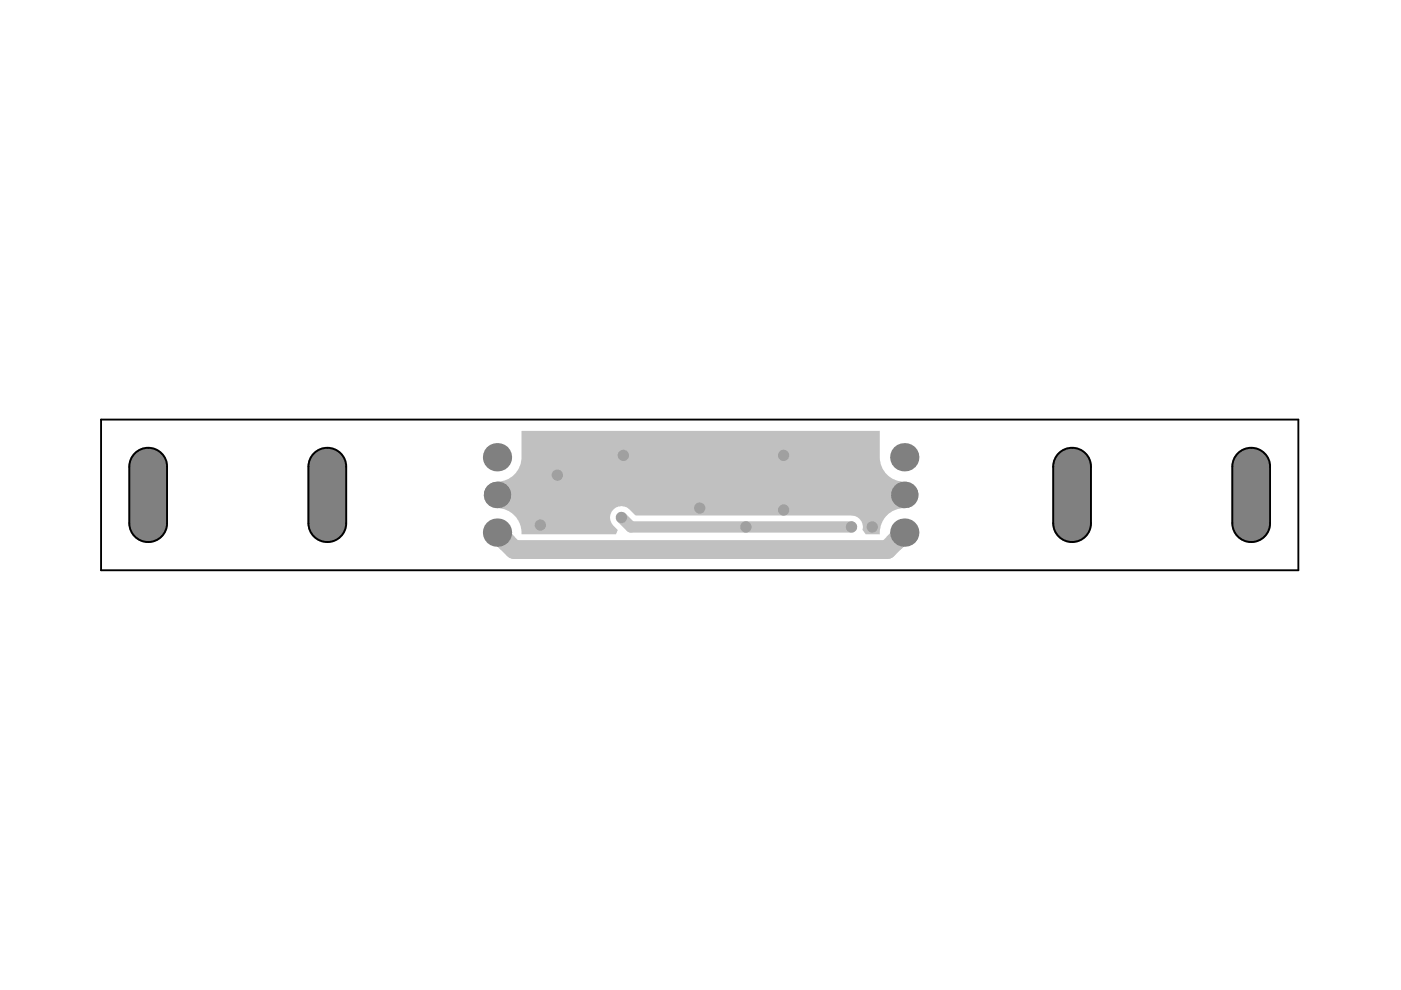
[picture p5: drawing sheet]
<svg xmlns="http://www.w3.org/2000/svg" width="297mm" height="210mm" viewBox="0 0 297 210" stroke-linecap="round" stroke-linejoin="round" font-family="sans-serif">
<g fill="#c0c0c0">
<path d="M188.9 112.7l3 3-1.1 1-2.9-2.8z"/>
<path d="M105.2 115.7l3-3 1 1.2-2.9 2.8z"/>
<path d="M110.6 91.4h75.9v5.5a5.2 5.2 0 0 0 5.2 5.2v5.6a5.2 5.2 0 0 0-5.2 5.6h-2.9l-.7-.9a2.43 2.43 0 0 0-2.4-3.1h-45.7a3.8 3.8 0 0 0-3-2 2.43 2.43 0 0 0-2.3 1.5 2.43 2.43 0 0 0 .5 2.6l1 1-.4 .9h-20a5.2 5.2 0 0 0-5.2-5.6v-5.6a5.2 5.2 0 0 0 5.2-5.2z"/>
</g>
<path d="M131.8 109.7l2 2h46.7" fill="none" stroke="#c0c0c0" stroke-width="2.4"/>
<path d="M105.4 112.9l3.6 3.6h79.1l3.6-3.6" fill="none" stroke="#c0c0c0" stroke-width="4"/>
<g fill="#a0a0a0">
<circle cx="114.6" cy="111.3" r="1.2"/>
<circle cx="166.1" cy="108.1" r="1.2"/>
<circle cx="148.4" cy="107.7" r="1.2"/>
<circle cx="118.2" cy="100.7" r="1.2"/>
<circle cx="131.8" cy="109.7" r="1.2"/>
<circle cx="158.1" cy="111.7" r="1.2"/>
<circle cx="180.5" cy="111.7" r="1.2"/>
<circle cx="184.9" cy="111.7" r="1.2"/>
<circle cx="132.2" cy="96.5" r="1.2"/>
<circle cx="166.1" cy="96.5" r="1.2"/>
<circle cx="105.4" cy="112.9" r="2.8"/>
<circle cx="105.4" cy="104.9" r="2.8"/>
<circle cx="105.4" cy="96.9" r="2.8"/>
<circle cx="191.7" cy="112.9" r="2.8"/>
<circle cx="191.7" cy="104.9" r="2.8"/>
<circle cx="191.7" cy="96.9" r="2.8"/>
</g>
<g fill="#808080">
<path d="M262 96.3a4.2 4.2 0 0 1 4.7-1.3 4.2 4.2 0 0 1 2.8 3.9v12a4.2 4.2 0 0 1-4.2 4.2 4.2 4.2 0 0 1-4.2-4.2v-12a4 4 0 0 1 .9-2.6z"/>
<path d="M66.2 96.3a4.2 4.2 0 0 1 4.6-1.3 4.2 4.2 0 0 1 2.8 3.9v12a4.2 4.2 0 0 1-4.2 4.2 4.2 4.2 0 0 1-4.2-4.2v-12a4 4 0 0 1 1-2.6z"/>
<path d="M224.1 96.3a4.2 4.2 0 0 1 4.6-1.3 4.2 4.2 0 0 1 2.8 3.9v12a4.2 4.2 0 0 1-4.2 4.2 4.2 4.2 0 0 1-4.2-4.2v-12a4 4 0 0 1 1-2.6z"/>
<path d="M28.2 96.3a4.2 4.2 0 0 1 4.6-1.3 4.2 4.2 0 0 1 2.8 3.9v12a4.2 4.2 0 0 1-4.2 4.2 4.2 4.2 0 0 1-4.2-4.2v-12a4 4 0 0 1 1-2.6z"/>
<circle cx="105.4" cy="112.9" r="3"/>
<circle cx="105.4" cy="104.9" r="2.8"/>
<circle cx="105.4" cy="96.9" r="3"/>
<circle cx="191.7" cy="112.9" r="3"/>
<circle cx="191.7" cy="104.9" r="2.8"/>
<circle cx="191.7" cy="96.9" r="3"/>
</g>
<path d="M21.4 89h253.9v31.9h-253.9zM28.6 96.1a4 4 0 0 1 4.3-.8 4 4 0 0 1 2.5 3.6v12a4 4 0 0 1-4 4 4 4 0 0 1-4-4v-12a4 4 0 0 1 1.2-2.8zM66.6 96.1a4 4 0 0 1 4.3-.8 4 4 0 0 1 2.5 3.6v12a4 4 0 0 1-4 4 4 4 0 0 1-4-4v-12a4 4 0 0 1 1.2-2.8zM224.5 96.1a4 4 0 0 1 4.3-.8 4 4 0 0 1 2.5 3.6v12a4 4 0 0 1-4 4 4 4 0 0 1-4-4v-12a4 4 0 0 1 1.2-2.8zM262.5 96.1a4 4 0 0 1 4.3-.8 4 4 0 0 1 2.5 3.6v12a4 4 0 0 1-4 4 4 4 0 0 1-4-4v-12a4 4 0 0 1 1.2-2.8z" fill="none" stroke="#000" stroke-width=".4"/>
</svg>
